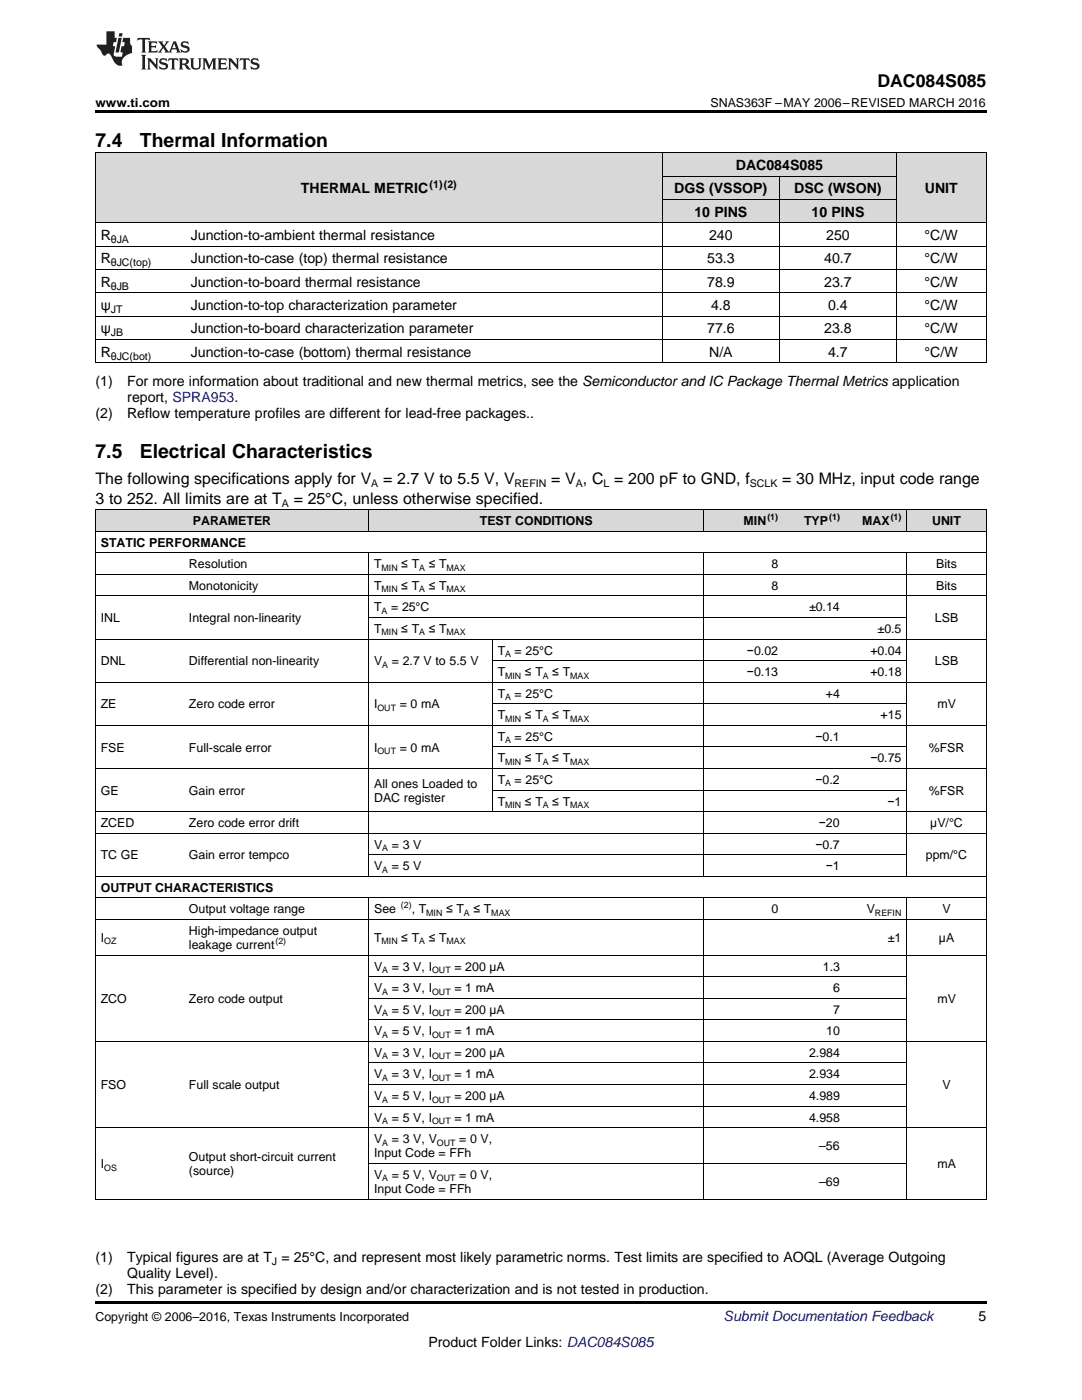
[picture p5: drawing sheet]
<svg xmlns="http://www.w3.org/2000/svg" width="216mm" height="279mm" viewBox="0 0 216 279" stroke-linecap="round" stroke-linejoin="round" font-family="sans-serif">
<defs><g id="words">
<g font-size="3.9">
<text x="19" y="29.3">7.4</text>
<text x="27.9" y="29.3">Thermal Information</text>
<text x="19" y="91.5">7.5</text>
<text x="27.9" y="91.5">Electrical Characteristics</text>
</g>
<text font-size="3.5" x="175.1" y="17.3">DAC084S085</text>
<g font-size="3.2">
<text x="19" y="96.6">The following specifications apply for V</text>
<text x="19" y="100.5">3 to 252. All limits are at T</text>
<text x="58.6" y="100.5">= 25°C, unless otherwise specified.</text>
<text x="76.4" y="96.6">= 2.7 V to 5.5 V, V</text>
<text x="110" y="96.6">= V , C = 200 pF to GND, f</text>
<text x="156.1" y="96.6">= 30 MHz, input code range</text>
</g>
<g font-size="2.8">
<text x="146.8" y="33.9">DAC084S085</text>
<text x="60" y="38.6">THERMAL METRIC</text>
<text x="134.5" y="38.6">DGS (VSSOP)</text>
<text x="158.5" y="38.6">DSC (WSON)</text>
<text x="184.5" y="38.6">UNIT</text>
<text x="20.1" y="47.9">R</text>
<text x="38.1" y="47.9">Junction-to-ambient thermal resistance</text>
<text x="138.6" y="43.3">10 PINS</text>
<text x="141.5" y="47.9">240</text>
<text x="161.9" y="43.3">10 PINS</text>
<text x="164.9" y="47.9">250</text>
<text x="184.5" y="47.9">°C/W</text>
<text x="20.1" y="52.6">R</text>
<text x="38.1" y="52.6">Junction-to-case (top) thermal resistance</text>
<text x="141.1" y="52.6">53.3</text>
<text x="164.5" y="52.6">40.7</text>
<text x="184.5" y="52.6">°C/W</text>
<text x="20.1" y="57.2">R</text>
<text x="38.1" y="57.2">Junction-to-board thermal resistance</text>
<text x="141.1" y="57.2">78.9</text>
<text x="164.5" y="57.2">23.7</text>
<text x="184.5" y="57.2">°C/W</text>
<text x="20.1" y="61.9">ψ</text>
<text x="38.1" y="61.9">Junction-to-top characterization parameter</text>
<text x="141.9" y="61.9">4.8</text>
<text x="165.2" y="61.9">0.4</text>
<text x="184.5" y="61.9">°C/W</text>
<text x="20.1" y="66.5">ψ</text>
<text x="20.1" y="71.2">R</text>
<text x="38.1" y="66.5">Junction-to-board characterization parameter</text>
<text x="38.1" y="71.2">Junction-to-case (bottom) thermal resistance</text>
<text x="141.1" y="66.5">77.6</text>
<text x="141.5" y="71.2">N/A</text>
<text x="164.5" y="66.5">23.8</text>
<text x="165.2" y="71.2">4.7</text>
<text x="184.5" y="66.5">°C/W</text>
<text x="184.5" y="71.2">°C/W</text>
<text x="19" y="77">(1)</text>
<text x="25.4" y="77">For more information about traditional and new thermal metrics, see the Semiconductor and IC Package Thermal Metrics application</text>
<text x="19" y="83.4">(2)</text>
<text x="25.4" y="83.4">Reflow temperature profiles are different for lead-free packages..</text>
<text x="25.4" y="80.2">report, SPRA953.</text>
<text x="19" y="251.9">(1)</text>
<text x="25.4" y="251.9">Typical figures are at T = 25°C, and represent most likely parametric norms. Test limits are specified to AOQL (Average Outgoing</text>
<text x="25.4" y="255.1">Quality Level).</text>
<text x="19" y="258.2">(2)</text>
<text x="25.4" y="258.2">This parameter is specified by design and/or characterization and is not tested in production.</text>
<text x="195.3" y="263.6">5</text>
<text x="85.5" y="268.9">Product Folder Links: DAC084S085</text>
</g>
<text font-size="2.8" fill="#0000c8" x="144.4" y="263.6">Submit Documentation Feedback</text>
<g font-size="2.5">
<text x="19" y="21.4">www.ti.com</text>
<text x="141.8" y="21.4">SNAS363F –MAY 2006–REVISED MARCH 2016</text>
<text x="38.5" y="104.8">PARAMETER</text>
<text x="95.7" y="104.8">TEST CONDITIONS</text>
<text x="148.4" y="104.8">MIN</text>
<text x="160.4" y="104.8">TYP</text>
<text x="172" y="104.8">MAX</text>
<text x="186" y="104.8">UNIT</text>
<text x="20.1" y="109.1">STATIC PERFORMANCE</text>
<text x="37.7" y="113.4">Resolution</text>
<text x="74.6" y="113.4">T</text>
<text x="80.1" y="113.4">≤ T</text>
<text x="85.5" y="113.4">≤ T</text>
<text x="153.9" y="113.4">8</text>
<text x="186.8" y="113.4">Bits</text>
<text x="37.7" y="117.7">Monotonicity</text>
<text x="74.6" y="117.7">T</text>
<text x="80.1" y="117.7">≤ T</text>
<text x="85.5" y="117.7">≤ T</text>
<text x="153.9" y="117.7">8</text>
<text x="186.8" y="117.7">Bits</text>
<text x="20.1" y="124.2">INL</text>
<text x="37.7" y="124.2">Integral non-linearity</text>
<text x="74.6" y="122">T</text>
<text x="78" y="122">= 25°C</text>
<text x="161.4" y="122">±0.14</text>
<text x="186.5" y="124.2">LSB</text>
<text x="74.6" y="126.3">T</text>
<text x="80.1" y="126.3">≤ T</text>
<text x="85.5" y="126.3">≤ T</text>
<text x="99.3" y="130.6">T</text>
<text x="102.7" y="130.6">= 25°C</text>
<text x="149" y="130.6">−0.02</text>
<text x="173.7" y="130.6">+0.04</text>
<text x="175.1" y="126.3">±0.5</text>
<text x="20.1" y="132.8">DNL</text>
<text x="37.7" y="132.8">Differential non-linearity</text>
<text x="74.6" y="132.8">V</text>
<text x="78.2" y="132.8">= 2.7 V to 5.5 V</text>
<text x="99.3" y="134.9">T</text>
<text x="104.7" y="134.9">≤ T</text>
<text x="110.2" y="134.9">≤ T</text>
<text x="149" y="134.9">−0.13</text>
<text x="173.7" y="134.9">+0.18</text>
<text x="186.5" y="132.8">LSB</text>
<text x="20.1" y="141.4">ZE</text>
<text x="37.7" y="141.4">Zero code error</text>
<text x="74.6" y="141.4">I</text>
<text x="79.8" y="141.4">= 0 mA</text>
<text x="99.3" y="139.2">T</text>
<text x="99.3" y="143.5">T</text>
<text x="102.7" y="139.2">= 25°C</text>
<text x="104.7" y="143.5">≤ T</text>
<text x="110.2" y="143.5">≤ T</text>
<text x="164.8" y="139.2">+4</text>
<text x="175.7" y="143.5">+15</text>
<text x="187" y="141.4">mV</text>
<text x="99.3" y="147.8">T</text>
<text x="102.7" y="147.8">= 25°C</text>
<text x="162.7" y="147.8">−0.1</text>
<text x="20.1" y="150">FSE</text>
<text x="37.7" y="150">Full-scale error</text>
<text x="74.6" y="150">I</text>
<text x="79.8" y="150">= 0 mA</text>
<text x="99.3" y="152.2">T</text>
<text x="104.7" y="152.2">≤ T</text>
<text x="110.2" y="152.2">≤ T</text>
<text x="173.7" y="152.2">−0.75</text>
<text x="185.3" y="150">%FSR</text>
<text x="20.1" y="158.6">GE</text>
<text x="37.7" y="158.6">Gain error</text>
<text x="74.6" y="157.2">All ones Loaded to</text>
<text x="74.6" y="160">DAC register</text>
<text x="99.3" y="156.5">T</text>
<text x="99.3" y="160.8">T</text>
<text x="102.7" y="156.5">= 25°C</text>
<text x="104.7" y="160.8">≤ T</text>
<text x="110.2" y="160.8">≤ T</text>
<text x="162.7" y="156.5">−0.2</text>
<text x="177.1" y="160.8">−1</text>
<text x="185.3" y="158.6">%FSR</text>
<text x="20.1" y="165.1">ZCED</text>
<text x="37.7" y="165.1">Zero code error drift</text>
<text x="163.4" y="165.1">−20</text>
<text x="185.6" y="165.1">µV/°C</text>
<text x="20.1" y="171.5">TC GE</text>
<text x="37.7" y="171.5">Gain error tempco</text>
<text x="74.6" y="169.4">V</text>
<text x="74.6" y="173.7">V</text>
<text x="78.2" y="169.4">= 3 V</text>
<text x="78.2" y="173.7">= 5 V</text>
<text x="162.7" y="169.4">−0.7</text>
<text x="164.8" y="173.7">−1</text>
<text x="184.7" y="171.5">ppm/°C</text>
<text x="20.1" y="178">OUTPUT CHARACTERISTICS</text>
<text x="37.7" y="182.3">Output voltage range</text>
<text x="74.6" y="182.3">See</text>
<text x="82.1" y="182.3">, T</text>
<text x="89" y="182.3">≤ T</text>
<text x="94.5" y="182.3">≤ T</text>
<text x="153.9" y="182.3">0</text>
<text x="173" y="182.3">V</text>
<text x="188.1" y="182.3">V</text>
<text x="20.1" y="188">I</text>
<text x="37.7" y="186.6">High-impedance output</text>
<text x="37.7" y="189.4">leakage current</text>
<text x="74.6" y="188">T</text>
<text x="80.1" y="188">≤ T</text>
<text x="85.5" y="188">≤ T</text>
<text x="177.2" y="188">±1</text>
<text x="187.4" y="188">µA</text>
<text x="74.6" y="193.7">V</text>
<text x="78.2" y="193.7">= 3 V, I</text>
<text x="90.7" y="193.7">= 200 µA</text>
<text x="164.2" y="193.7">1.3</text>
<text x="20.1" y="200.2">ZCO</text>
<text x="37.7" y="200.2">Zero code output</text>
<text x="74.6" y="198">V</text>
<text x="74.6" y="202.3">V</text>
<text x="78.2" y="198">= 3 V, I</text>
<text x="78.2" y="202.3">= 5 V, I</text>
<text x="90.7" y="198">= 1 mA</text>
<text x="90.7" y="202.3">= 200 µA</text>
<text x="166.2" y="198">6</text>
<text x="166.2" y="202.3">7</text>
<text x="187" y="200.2">mV</text>
<text x="74.6" y="206.6">V</text>
<text x="78.2" y="206.6">= 5 V, I</text>
<text x="90.7" y="206.6">= 1 mA</text>
<text x="164.9" y="206.6">10</text>
<text x="74.6" y="210.9">V</text>
<text x="74.6" y="215.2">V</text>
<text x="78.2" y="210.9">= 3 V, I</text>
<text x="78.2" y="215.2">= 3 V, I</text>
<text x="90.7" y="210.9">= 200 µA</text>
<text x="90.7" y="215.2">= 1 mA</text>
<text x="161.4" y="210.9">2.984</text>
<text x="161.4" y="215.2">2.934</text>
<text x="20.1" y="217.4">FSO</text>
<text x="37.7" y="217.4">Full scale output</text>
<text x="74.6" y="219.5">V</text>
<text x="78.2" y="219.5">= 5 V, I</text>
<text x="90.7" y="219.5">= 200 µA</text>
<text x="161.4" y="219.5">4.989</text>
<text x="188.1" y="217.4">V</text>
<text x="74.6" y="223.8">V</text>
<text x="78.2" y="223.8">= 5 V, I</text>
<text x="90.7" y="223.8">= 1 mA</text>
<text x="161.4" y="223.8">4.958</text>
<text x="20.1" y="233.1">I</text>
<text x="37.7" y="231.7">Output short-circuit current</text>
<text x="74.6" y="228.1">V</text>
<text x="74.6" y="231">Input Code = FFh</text>
<text x="78.2" y="228.1">= 3 V, V</text>
<text x="91.6" y="228.1">= 0 V,</text>
<text x="163.5" y="229.6">–56</text>
<text x="187" y="233.1">mA</text>
<text x="37.7" y="234.5">(source)</text>
<text x="74.6" y="235.3">V</text>
<text x="74.6" y="238.1">Input Code = FFh</text>
<text x="78.2" y="235.3">= 5 V, V</text>
<text x="91.6" y="235.3">= 0 V,</text>
<text x="163.5" y="236.7">–69</text>
<text x="19" y="263.6">Copyright © 2006–2016, Texas Instruments Incorporated</text>
</g>
<g font-size="2.1">
<text x="85.7" y="37.5">(1)(2)</text>
<text x="22.1" y="48.5">θJA</text>
<text x="22.1" y="53.1">θJC(top)</text>
<text x="22.1" y="57.8">θJB</text>
<text x="22.1" y="62.4">JT</text>
<text x="22.1" y="67.1">JB</text>
<text x="22.1" y="71.8">θJC(bot)</text>
<text x="56.2" y="101.1">A</text>
<text x="74.1" y="97.3">A</text>
<text x="102.7" y="97.3">REFIN</text>
<text x="114.9" y="97.3">A</text>
<text x="120.4" y="97.3">L</text>
<text x="149.6" y="97.3">SCLK</text>
<text x="54.3" y="252.4">J</text>
</g>
<g font-size="1.8">
<text x="153.1" y="103.8">(1)</text>
<text x="165.5" y="103.8">(1)</text>
<text x="177.7" y="103.8">(1)</text>
<text x="76.1" y="113.9">MIN</text>
<text x="83.6" y="113.9">A</text>
<text x="89.1" y="113.9">MAX</text>
<text x="76.1" y="118.2">MIN</text>
<text x="83.6" y="118.2">A</text>
<text x="89.1" y="118.2">MAX</text>
<text x="76.1" y="122.5">A</text>
<text x="76.1" y="126.8">MIN</text>
<text x="83.6" y="126.8">A</text>
<text x="89.1" y="126.8">MAX</text>
<text x="100.8" y="131.1">A</text>
<text x="76.3" y="133.3">A</text>
<text x="100.8" y="135.4">MIN</text>
<text x="108.3" y="135.4">A</text>
<text x="113.8" y="135.4">MAX</text>
<text x="75.3" y="141.9">OUT</text>
<text x="100.8" y="139.7">A</text>
<text x="100.8" y="144">MIN</text>
<text x="100.8" y="148.3">A</text>
<text x="108.3" y="144">A</text>
<text x="113.8" y="144">MAX</text>
<text x="75.3" y="150.5">OUT</text>
<text x="100.8" y="152.6">MIN</text>
<text x="108.3" y="152.6">A</text>
<text x="113.8" y="152.6">MAX</text>
<text x="100.8" y="157">A</text>
<text x="100.8" y="161.3">MIN</text>
<text x="108.3" y="161.3">A</text>
<text x="113.8" y="161.3">MAX</text>
<text x="76.3" y="169.9">A</text>
<text x="76.3" y="174.2">A</text>
<text x="80" y="181.3">(2)</text>
<text x="85.1" y="182.8">MIN</text>
<text x="92.6" y="182.8">A</text>
<text x="98" y="182.8">MAX</text>
<text x="174.6" y="182.8">REFIN</text>
<text x="20.8" y="188.5">OZ</text>
<text x="55" y="188.4">(2)</text>
<text x="76.1" y="188.5">MIN</text>
<text x="83.6" y="188.5">A</text>
<text x="89.1" y="188.5">MAX</text>
<text x="76.3" y="194.2">A</text>
<text x="86.2" y="194.2">OUT</text>
<text x="76.3" y="198.5">A</text>
<text x="76.3" y="202.8">A</text>
<text x="86.2" y="198.5">OUT</text>
<text x="86.2" y="202.8">OUT</text>
<text x="76.3" y="207.1">A</text>
<text x="86.2" y="207.1">OUT</text>
<text x="76.3" y="211.4">A</text>
<text x="76.3" y="215.7">A</text>
<text x="86.2" y="211.4">OUT</text>
<text x="86.2" y="215.7">OUT</text>
<text x="76.3" y="220">A</text>
<text x="86.2" y="220">OUT</text>
<text x="76.3" y="224.3">A</text>
<text x="86.2" y="224.3">OUT</text>
<text x="20.8" y="233.6">OS</text>
<text x="76.3" y="228.6">A</text>
<text x="87.2" y="228.6">OUT</text>
<text x="76.3" y="235.8">A</text>
<text x="87.2" y="235.8">OUT</text>
</g>
</g></defs>
<g fill="#d8d8d8">
<path d="M19 101.8h17.7v4.3h-17.7z"/>
<path d="M36.7 101.8h36.9v4.3h-36.9z"/>
<path d="M73.6 101.8h24.6v4.3h-24.6z"/>
<path d="M98.2 101.8h19.4v4.3h-19.4z"/>
<path d="M117.6 101.8h22.9v4.3h-22.9z"/>
<path d="M140.5 101.8h15.9v4.3h-15.9z"/>
<path d="M156.4 101.8h12.3v4.3h-12.3z"/>
<path d="M168.7 101.8h12.3v4.3h-12.3z"/>
<path d="M181 101.8h15.8v4.3h-15.8z"/>
<path d="M19 30.6h18v13.9h-18z"/>
<path d="M37 30.6h95.2v13.9h-95.2z"/>
<path d="M178.9 30.6h17.9v13.9h-17.9z"/>
<path d="M132.2 39.9h23.3v4.6h-23.3z"/>
<path d="M155.5 39.9h23.4v4.6h-23.4z"/>
<path d="M132.2 35.2h23.3v4.7h-23.3z"/>
<path d="M155.5 35.2h23.4v4.7h-23.4z"/>
<path d="M132.2 30.6h23.3v4.6h-23.3z"/>
<path d="M155.5 30.6h23.4v4.6h-23.4z"/>
</g>
<path d="M19 22h177.8v.5h-177.8zM19 72.4l.2 .1zM132.1 72.4l.1 .1zM155.4 72.4l.1 .1zM178.8 72.4l.1 .1zM196.7 72.4l.1 .1zM19 259.7h177.8v.5h-177.8z" fill="#000"/>
<g fill="none" stroke="#000" stroke-width=".2">
<path d="M19 30.5h177.8M19.1 30.5v42M132.1 30.5v42M132.2 39.8h46.7M132.2 35.2h46.7M155.5 35.2v37.3M178.8 30.5v42M196.8 30.5v42M19 58.4h177.8M19 53.8h177.8M19 49.1h177.8M19 44.5h177.8"/>
<path d="M19 72.4h177.8M19 67.8h177.8M19 63.1h177.8M19 118.9h177.8M19 114.6h177.8M19 110.3h177.8M19 106h177.8M19 101.7h177.8M19.1 101.7v137.7M73.5 101.7v4.4M73.5 110.3v64.6M140.5 101.7v4.4"/>
<path d="M140.5 110.3v64.6M180.9 101.7v4.4M180.9 110.3v64.6M196.8 101.7v137.7M19 136.2h177.8M19 127.5h177.8M73.6 123.2h107.4M98.2 127.6v34.4M98.2 131.9h82.8M19 153.4h177.8M19 144.8h177.8M98.2 157.7h82.8"/>
<path d="M98.2 149.1h82.8M98.2 140.5h82.8M19 179.2h177.8M19 174.9h177.8M19 166.3h177.8M19 162h177.8M73.5 179.2v60.2M73.6 170.6h107.4M140.5 179.2v60.2M180.9 179.2v60.2M19 190.6h177.8M19 183.5h177.8"/>
<path d="M73.6 199.2h107.4M73.6 194.9h107.4M19 207.8h177.8M73.6 216.4h107.4M73.6 212.1h107.4M73.6 203.5h107.4M19 239.3h177.8M19 225.1h177.8M73.6 232.2h107.4M73.6 220.8h107.4"/>
</g>
<g fill="#231f20">
<path d="M27.5 7.6l-.1 .5 .4-.2h.6v.1v2.1l-.2 .4h1l-.3-.4v-2.1l.1-.1h.5l.5 .2-.2-.5zM29.5 8.3l.2 .3v1.5l-.2 .4h1.8l.2-.6a1.04 1.04 0 0 1-1.3 .2v-.7h.6l.3 .2v-.6l-.3 .2h-.6v-.6l.8-.1 .4 .3-.2-.5zM31.5 8.3l.9 1.1-.9 1.1h.8l-.2-.2 .5-.7 .4 .7-.2 .2h1.5l-.1-.2 .1-.4h.9l.1 .4-.2 .2h1l-.3-.3-.7-1.9h-.5l-.9 2-.8-1 .9-1h-.8l.1 .3-.3 .5-.4-.6 .2-.2zM34.7 8.6l.4 1h-.7zM36.3 8.4a.63 .63 0 0 0-.2 .7 .63 .63 0 0 0 .6 .4l.6 .2 .1 .2a.75 .75 0 0 1-.7 .4 .75 .75 0 0 1-.6-.5l.1 .7 .1-.1a1.11 1.11 0 0 0 1.5-.6 1.13 1.13 0 0 0-1.2-.8l-.1-.4a1.04 1.04 0 0 1 1.2 .2l-.2-.5-.1 .1-.5-.2zM28.2 10.9l.2 .4v2.2l-.2 .4h1l-.3-.4v-2.2l.3-.4zM29.3 11.6l.3 .4v1.5l-.3 .4h.8l-.2-.4v-1.3l1.5 1.7v-1.9l.2-.4h-.7l.2 .4v.9l-1.1-1.3zM32 11.8a.62 .62 0 0 0-.2 .7 .62 .62 0 0 0 .6 .4l.6 .1 .1 .3a.76 .76 0 0 1-.7 .3 .76 .76 0 0 1-.6-.4l.1 .7 .1-.1a1.11 1.11 0 0 0 1.5-.6 1.13 1.13 0 0 0-1.2-.8l-.1-.4a1.04 1.04 0 0 1 1.2 .2l-.2-.6-.1 .1-.5-.1zM33.7 11.6l-.2 .6a.61 .61 0 0 1 .8-.3v1.6l-.2 .4h.9l-.2-.4v-1.6a.63 .63 0 0 1 .8 .3l-.2-.6zM35.6 11.6l.3 .4v1.5l-.3 .4h1l-.2-.2v-.8l.5 .2a.76 .76 0 0 0 1.2 .7l-1-1a.58 .58 0 0 0 .6-.5 .58 .58 0 0 0-.5-.6zM36.4 11.9h.1a.45 .45 0 0 1 .5 .1 .45 .45 0 0 1 .1 .5l-.7 .2zM37.9 11.6l.2 .2a2.17 2.17 0 0 0 .3 1.9 .99 .99 0 0 0 1.6-.6v-1.1l.2-.4h-.7l.2 .2a1.92 1.92 0 0 1-.2 1.8 .6 .6 0 0 1-.9-.5v-1.1l.2-.4zM40.4 11.6l.2 .4v1.5l-.2 .4h.7l-.2-.4v-1.4l.8 1.8 .8-1.8v1.4l-.2 .4h.9l-.2-.4v-1.5l.2-.4h-.8l-.6 1.5-.6-1.5zM43.4 11.6l.2 .4v1.5l-.2 .4h1.8l.2-.6a1.04 1.04 0 0 1-1.3 .1v-.6h.5l.4 .2v-.6l-.4 .2h-.5v-.7h.8l.3 .3-.1-.6zM45.5 11.6l.2 .4v1.5l-.2 .4h.7l-.2-.4v-1.3l1.5 1.7v-1.9l.2-.4h-.7l.2 .4v.9l-1.1-1.3zM47.9 11.6l-.1 .6a.61 .61 0 0 1 .8-.3v1.6l-.3 .4h1l-.3-.4 .1-1.6a.63 .63 0 0 1 .7 .3l-.1-.6zM50.2 11.8a.62 .62 0 0 0-.2 .7 .62 .62 0 0 0 .6 .4l.6 .1 .2 .3a.76 .76 0 0 1-.8 .3 .76 .76 0 0 1-.6-.4l.1 .7 .2-.1a1.11 1.11 0 0 0 1.5-.6 1.13 1.13 0 0 0-1.3-.8l-.1-.4a1.04 1.04 0 0 1 1.2 .2l-.1-.6-.2 .1-.5-.1z"/>
<path d="M21.2 6.3v2.6h-1.9l.1 .4 .7 .9a.91 .91 0 0 0 1 .8 .56 .56 0 0 1 .5-.3 .56 .56 0 0 1 .5 .3l.4 .8a1.53 1.53 0 0 0 1.9 1.2 1.54 1.54 0 0 1 1-2.1l.9-.3v-1.4a1.52 1.52 0 0 1-.3-1.6h-1.4l-.2 .8h.5l-.2 .8h-.4l-.2 1v.2l.4 .1-.2 .8a1.93 1.93 0 0 1-1.6-.3l.3-1.8h-.5l.2-.8h.4l.2-.8h-.4v-1.3zM23.6 7.6l-.6 2.9h.7l.6-2.9zM23.8 6.6l-.1 .7h.6l.2-.7z"/>
</g>
<use href="#words"/>
</svg>
